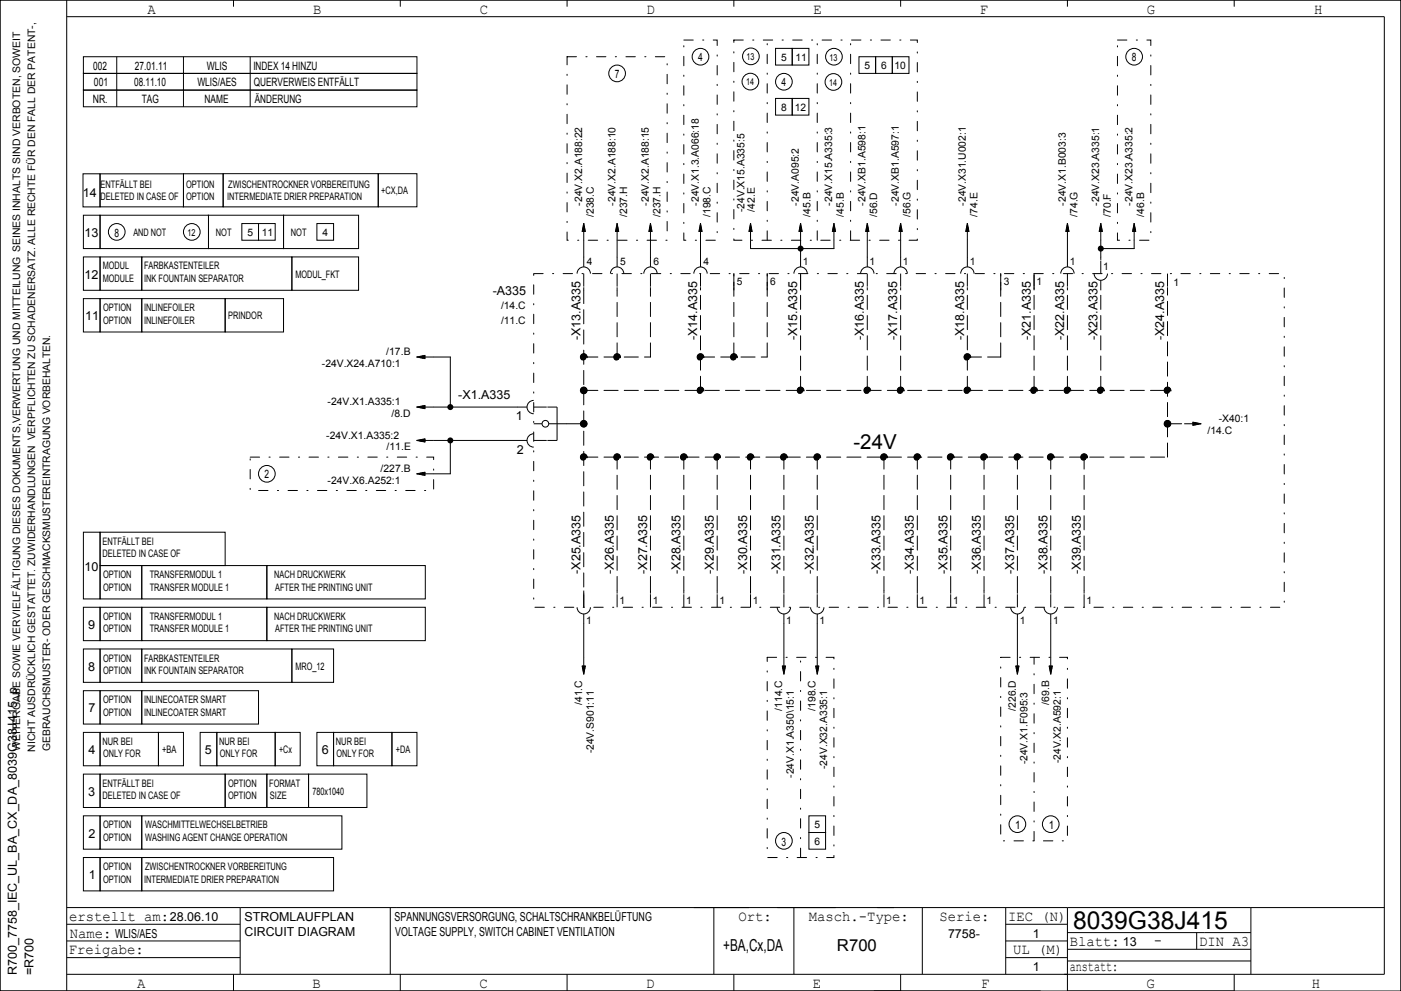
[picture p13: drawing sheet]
<svg xmlns="http://www.w3.org/2000/svg" width="420mm" height="297mm" viewBox="0 0 420 297" stroke-linecap="round" stroke-linejoin="round" font-family="sans-serif">
<defs><g id="words">
<text font-size="7.4" x="321.7" y="278.5">8039G38J415</text>
<text font-size="6.2" x="255.8" y="134.5">­24V</text>
<g font-size="4.9">
<text x="216.8" y="285">+BA,Cx,DA</text>
<text x="250.9" y="285">R700</text>
</g>
<g font-size="4.4">
<text x="44.3" y="4.2">A</text>
<text x="93.8" y="4.2">B</text>
<text x="143.9" y="4.2">C</text>
<text x="193.9" y="4.2">D</text>
<text x="243.8" y="4.2">E</text>
<text x="293.8" y="4.2">F</text>
<text x="343.8" y="4.2">G</text>
<text x="394" y="4.2">H</text>
<text x="20.7" y="276">erstellt am:</text>
<text x="221.4" y="276">Ort:</text>
<text x="242.5" y="276">Masch.­Type:</text>
<text x="281.6" y="276">Serie:</text>
<text x="302.2" y="276">IEC (N)</text>
<text x="20.9" y="281">Name:</text>
<text x="20.6" y="286">Freigabe:</text>
<text x="303.7" y="286">UL (M)</text>
<text x="320.7" y="283.5">Blatt:</text>
<text x="346" y="283.2">­</text>
<text x="359.5" y="283.5">DIN A3</text>
<text x="320.7" y="291">anstatt:</text>
<text x="41.1" y="296">A</text>
<text x="93.7" y="296">B</text>
<text x="143.7" y="296">C</text>
<text x="193.7" y="296">D</text>
<text x="243.7" y="296">E</text>
<text x="294.1" y="296">F</text>
<text x="343.7" y="296">G</text>
<text x="393.3" y="296">H</text>
</g>
<g font-size="3.7">
<text x="24.8" y="58.9">14</text>
<text x="25.3" y="71">13</text>
<text x="25.3" y="83.5">12</text>
<text x="147.7" y="88.5">­A335</text>
<text x="25.6" y="96">11</text>
<text x="174" y="102" transform="rotate(-90 174 102)">­X13.A335</text>
<text x="209" y="102" transform="rotate(-90 209 102)">­X14.A335</text>
<text x="239" y="102" transform="rotate(-90 239 102)">­X15.A335</text>
<text x="259" y="102" transform="rotate(-90 259 102)">­X16.A335</text>
<text x="269" y="102" transform="rotate(-90 269 102)">­X17.A335</text>
<text x="289" y="102" transform="rotate(-90 289 102)">­X18.A335</text>
<text x="309" y="102" transform="rotate(-90 309 102)">­X21.A335</text>
<text x="319" y="102" transform="rotate(-90 319 102)">­X22.A335</text>
<text x="329" y="102" transform="rotate(-90 329 102)">­X23.A335</text>
<text x="349" y="102" transform="rotate(-90 349 102)">­X24.A335</text>
<text x="137.4" y="119.5">­X1.A335</text>
<text x="154.6" y="126">1</text>
<text x="154.9" y="136">2</text>
<text x="25.3" y="171">10</text>
<text x="174" y="172" transform="rotate(-90 174 172)">­X25.A335</text>
<text x="184" y="172" transform="rotate(-90 184 172)">­X26.A335</text>
<text x="194" y="172" transform="rotate(-90 194 172)">­X27.A335</text>
<text x="204" y="172" transform="rotate(-90 204 172)">­X28.A335</text>
<text x="214" y="172" transform="rotate(-90 214 172)">­X29.A335</text>
<text x="224" y="172" transform="rotate(-90 224 172)">­X30.A335</text>
<text x="234" y="172" transform="rotate(-90 234 172)">­X31.A335</text>
<text x="244" y="172" transform="rotate(-90 244 172)">­X32.A335</text>
<text x="264" y="172" transform="rotate(-90 264 172)">­X33.A335</text>
<text x="274" y="172" transform="rotate(-90 274 172)">­X34.A335</text>
<text x="284" y="172" transform="rotate(-90 284 172)">­X35.A335</text>
<text x="294" y="172" transform="rotate(-90 294 172)">­X36.A335</text>
<text x="304" y="172" transform="rotate(-90 304 172)">­X37.A335</text>
<text x="314" y="172" transform="rotate(-90 314 172)">­X38.A335</text>
<text x="324" y="172" transform="rotate(-90 324 172)">­X39.A335</text>
<text x="26.5" y="188.5">9</text>
<text x="26.5" y="201">8</text>
<text x="26.5" y="213.5">7</text>
<text x="26.5" y="226">4</text>
<text x="61.5" y="226">5</text>
<text x="96.5" y="226">6</text>
<text x="26.5" y="238.5">3</text>
<text x="26.5" y="251">2</text>
<text x="26.6" y="263.5">1</text>
<text x="50.9" y="276">28.06.10</text>
<text x="73.3" y="276">STROMLAUFPLAN</text>
<text x="118.3" y="276">SPANNUNGSVERSORGUNG, SCHALTSCHRANKBELÜFTUNG</text>
<text x="34.5" y="281">WLIS/AES</text>
<text x="73.3" y="280.5">CIRCUIT DIAGRAM</text>
<text x="118.5" y="280.5">VOLTAGE SUPPLY, SWITCH CABINET VENTILATION</text>
<text x="284.2" y="281">7758­</text>
<text x="309.6" y="281">1</text>
<text x="336.6" y="283.5">13</text>
<text x="5" y="292.3" transform="rotate(-90 5 292.3)">R700_7758_IEC_UL_BA_CX_DA_8039G38J415_p</text>
<text x="10" y="292.2" transform="rotate(-90 10 292.2)">=R700</text>
<text x="309.6" y="291">1</text>
</g>
<g font-size="3.5">
<text x="27.9" y="20.9">002</text>
<text x="40.4" y="20.9">27.01.11</text>
<text x="62" y="20.9">WLIS</text>
<text x="75.9" y="20.9">INDEX 14 HINZU</text>
<text x="184.3" y="23.4">7</text>
<text x="209.3" y="18.4">4</text>
<text x="339.3" y="18.4">8</text>
<text x="28.2" y="25.9">001</text>
<text x="40.2" y="25.9">08.11.10</text>
<text x="59.2" y="25.9">WLIS/AES</text>
<text x="76" y="25.9">QUERVERWEIS ENTFÄLLT</text>
<text x="234.3" y="25.9">4</text>
<text x="27.8" y="30.9">NR.</text>
<text x="42.5" y="30.9">TAG</text>
<text x="61.3" y="30.9">NAME</text>
<text x="76.4" y="30.9">ÄNDERUNG</text>
<text x="34.3" y="70.9">8</text>
<text x="79.3" y="143.4">2</text>
<text x="304.4" y="248.4">1</text>
<text x="314.4" y="248.4">1</text>
<text x="234.3" y="253.4">3</text>
</g>
<g font-size="3.1">
<text x="234.2" y="18.3">5</text>
<text x="238.5" y="18.3">11</text>
<text x="259.1" y="20.7">5</text>
<text x="264.2" y="20.7">6</text>
<text x="268.2" y="20.7">10</text>
<text x="234.2" y="33.2">8</text>
<text x="238.2" y="33.2">12</text>
<text x="30.1" y="56.2">ENTFÄLLT BEI</text>
<text x="30.1" y="60">DELETED IN CASE OF</text>
<text x="55.8" y="56.2">OPTION</text>
<text x="55.8" y="60">OPTION</text>
<text x="68.1" y="60">INTERMEDIATE DRIER PREPARATION</text>
<text x="68.4" y="56.2">ZWISCHENTROCKNER VORBEREITUNG</text>
<text x="114.3" y="58.2">+CX,DA</text>
<text x="174.5" y="61.6" transform="rotate(-90 174.5 61.6)">­24V.X2.A188:22</text>
<text x="178" y="65" transform="rotate(-90 178 65)">/238.C</text>
<text x="184.5" y="61.6" transform="rotate(-90 184.5 61.6)">­24V.X2.A188:10</text>
<text x="188" y="65" transform="rotate(-90 188 65)">/237.H</text>
<text x="194.5" y="61.6" transform="rotate(-90 194.5 61.6)">­24V.X2.A188:15</text>
<text x="198" y="65" transform="rotate(-90 198 65)">/237.H</text>
<text x="209.5" y="61.6" transform="rotate(-90 209.5 61.6)">­24V.X1.3.A066:18</text>
<text x="213" y="65" transform="rotate(-90 213 65)">/198.C</text>
<text x="223.2" y="63.6" transform="rotate(-90 223.2 63.6)">­24V.X15.A335:5</text>
<text x="226.3" y="63.5" transform="rotate(-90 226.3 63.5)">/42.E</text>
<text x="239.5" y="61.6" transform="rotate(-90 239.5 61.6)">­24V.A095:2</text>
<text x="243" y="65" transform="rotate(-90 243 65)">/45.B</text>
<text x="249.5" y="61.6" transform="rotate(-90 249.5 61.6)">­24V.X15.A335:3</text>
<text x="253" y="65" transform="rotate(-90 253 65)">/45.B</text>
<text x="259.5" y="61.6" transform="rotate(-90 259.5 61.6)">­24V.XB1.A598:1</text>
<text x="263" y="65" transform="rotate(-90 263 65)">/56.D</text>
<text x="269.5" y="61.6" transform="rotate(-90 269.5 61.6)">­24V.XB1.A597:1</text>
<text x="273" y="65" transform="rotate(-90 273 65)">/56.G</text>
<text x="289.5" y="61.6" transform="rotate(-90 289.5 61.6)">­24V.X31.U002:1</text>
<text x="293" y="65" transform="rotate(-90 293 65)">/74.E</text>
<text x="319.5" y="61.6" transform="rotate(-90 319.5 61.6)">­24V.X1.B003:3</text>
<text x="323" y="65" transform="rotate(-90 323 65)">/74.G</text>
<text x="329.5" y="61.6" transform="rotate(-90 329.5 61.6)">­24V.X23.A335:1</text>
<text x="333" y="65" transform="rotate(-90 333 65)">/70.F</text>
<text x="339.5" y="61.6" transform="rotate(-90 339.5 61.6)">­24V.X23.A335:2</text>
<text x="343" y="65" transform="rotate(-90 343 65)">/46.B</text>
<text x="40" y="70.7">AND NOT</text>
<text x="64.7" y="70.7">NOT</text>
<text x="74.2" y="70.7">5</text>
<text x="78.5" y="70.7">11</text>
<text x="87.2" y="70.7">NOT</text>
<text x="96.7" y="70.7">4</text>
<text x="30.8" y="80.8">MODUL</text>
<text x="43.2" y="80.8">FARBKASTENTEILER</text>
<text x="88.6" y="83.3">MODUL_FKT</text>
<text x="175.9" y="79.5">4</text>
<text x="185.9" y="79.5">5</text>
<text x="195.9" y="79.5">6</text>
<text x="210.9" y="79.5">4</text>
<text x="240.7" y="79.5">1</text>
<text x="260.7" y="79.5">1</text>
<text x="270.7" y="79.5">1</text>
<text x="290.7" y="79.5">1</text>
<text x="320.7" y="79.5">1</text>
<text x="330.7" y="81">1</text>
<text x="30.8" y="84.5">MODULE</text>
<text x="43.2" y="84.5">INK FOUNTAIN SEPARATOR</text>
<text x="220.9" y="85.5">5</text>
<text x="230.9" y="85.5">6</text>
<text x="300.9" y="85.5">3</text>
<text x="310.7" y="85.5">1</text>
<text x="351.8" y="85.7">1</text>
<text x="30.9" y="93.2">OPTION</text>
<text x="43.2" y="93.2">INLINEFOILER</text>
<text x="68.4" y="95.8">PRINDOR</text>
<text x="150.2" y="92.6">/14.C</text>
<text x="30.9" y="97">OPTION</text>
<text x="43.2" y="97">INLINEFOILER</text>
<text x="150.2" y="97">/11.C</text>
<text x="115.8" y="106.5">/17.B</text>
<text x="96.5" y="110">­24V.X24.A710:1</text>
<text x="98.2" y="121.5">­24V.X1.A335:1</text>
<text x="117.4" y="125">/8.D</text>
<text x="97.8" y="131.5">­24V.X1.A335:2</text>
<text x="362" y="130">/14.C</text>
<text x="365.4" y="126.5">­X40:1</text>
<text x="115.9" y="135">/11.E</text>
<text x="114.1" y="141.5">/227.B</text>
<text x="98.2" y="145">­24V.X6.A252:1</text>
<text x="30.7" y="163.2">ENTFÄLLT BEI</text>
<text x="30.7" y="167">DELETED IN CASE OF</text>
<text x="30.9" y="173.2">OPTION</text>
<text x="44.9" y="173.2">TRANSFERMODUL 1</text>
<text x="82.2" y="173.2">NACH DRUCKWERK</text>
<text x="30.9" y="177">OPTION</text>
<text x="44.9" y="177">TRANSFER MODULE 1</text>
<text x="82.5" y="177">AFTER THE PRINTING UNIT</text>
<text x="30.9" y="185.8">OPTION</text>
<text x="44.9" y="185.8">TRANSFERMODUL 1</text>
<text x="82.2" y="185.8">NACH DRUCKWERK</text>
<text x="185.7" y="181">1</text>
<text x="195.7" y="181">1</text>
<text x="205.7" y="181">1</text>
<text x="215.7" y="181">1</text>
<text x="225.7" y="181">1</text>
<text x="265.7" y="181">1</text>
<text x="275.7" y="181">1</text>
<text x="285.7" y="181">1</text>
<text x="295.7" y="181">1</text>
<text x="325.7" y="181">1</text>
<text x="30.9" y="189.5">OPTION</text>
<text x="44.9" y="189.5">TRANSFER MODULE 1</text>
<text x="82.5" y="189.5">AFTER THE PRINTING UNIT</text>
<text x="175.7" y="187">1</text>
<text x="235.7" y="187">1</text>
<text x="245.7" y="187">1</text>
<text x="305.7" y="187">1</text>
<text x="315.7" y="187">1</text>
<text x="30.9" y="198.2">OPTION</text>
<text x="30.9" y="202">OPTION</text>
<text x="43.2" y="198.2">FARBKASTENTEILER</text>
<text x="43.2" y="202">INK FOUNTAIN SEPARATOR</text>
<text x="88.6" y="200.8">MRO_12</text>
<text x="30.9" y="210.7">OPTION</text>
<text x="30.9" y="214.5">OPTION</text>
<text x="43.2" y="210.7">INLINECOATER SMART</text>
<text x="43.2" y="214.5">INLINECOATER SMART</text>
<text x="174.5" y="211.3" transform="rotate(-90 174.5 211.3)">/41.C</text>
<text x="234.5" y="213" transform="rotate(-90 234.5 213)">/114.C</text>
<text x="244.5" y="213" transform="rotate(-90 244.5 213)">/198.C</text>
<text x="304.5" y="213" transform="rotate(-90 304.5 213)">/226.D</text>
<text x="314.5" y="211.2" transform="rotate(-90 314.5 211.2)">/69.B</text>
<text x="6" y="225" transform="rotate(-90 6 225)">WEITERGABE SOWIE VERVIELFÄLTIGUNG DIESES DOKUMENTS,VERWERTUNG UND MITTEILUNG SEINES INHALTS SIND VERBOTEN, SOWEIT</text>
<text x="10.5" y="225.3" transform="rotate(-90 10.5 225.3)">NICHT AUSDRÜCKLICH GESTATTET. ZUWIDERHANDLUNGEN VERPFLICHTEN ZU SCHADENERSATZ. ALLE RECHTE FÜR DEN FALL DER PATENT­,</text>
<text x="15" y="225.1" transform="rotate(-90 15 225.1)">GEBRAUCHSMUSTER­ ODER GESCHMACKSMUSTEREINTRAGUNG VORBEHALTEN.</text>
<text x="30.7" y="223.3">NUR BEI</text>
<text x="30.9" y="227">ONLY FOR</text>
<text x="48.6" y="225.8">+BA</text>
<text x="65.7" y="223.3">NUR BEI</text>
<text x="65.9" y="227">ONLY FOR</text>
<text x="83.6" y="225.8">+Cx</text>
<text x="100.7" y="223.3">NUR BEI</text>
<text x="100.9" y="227">ONLY FOR</text>
<text x="118.6" y="225.8">+DA</text>
<text x="178" y="225.8" transform="rotate(-90 178 225.8)">­24V.S901:11</text>
<text x="238" y="233.1" transform="rotate(-90 238 233.1)">­24V.X1.A350\15:1</text>
<text x="248" y="230.5" transform="rotate(-90 248 230.5)">­24V.X32.A335:1</text>
<text x="308" y="229.1" transform="rotate(-90 308 229.1)">­24V.X1.F095:3</text>
<text x="318" y="228.8" transform="rotate(-90 318 228.8)">­24V.X2.A592:1</text>
<text x="30.7" y="235.8">ENTFÄLLT BEI</text>
<text x="30.7" y="239.5">DELETED IN CASE OF</text>
<text x="68.4" y="235.8">OPTION</text>
<text x="68.4" y="239.5">OPTION</text>
<text x="80.7" y="235.8">FORMAT</text>
<text x="80.9" y="239.5">SIZE</text>
<text x="93.7" y="238.3">780x1040</text>
<text x="30.9" y="248.2">OPTION</text>
<text x="43.5" y="248.2">WASCHMITTELWECHSELBETRIEB</text>
<text x="244.1" y="248.2">5</text>
<text x="30.9" y="252">OPTION</text>
<text x="43.5" y="252">WASHING AGENT CHANGE OPERATION</text>
<text x="244.1" y="253.3">6</text>
<text x="30.9" y="260.8">OPTION</text>
<text x="43.5" y="260.8">ZWISCHENTROCKNER VORBEREITUNG</text>
<text x="30.9" y="264.5">OPTION</text>
<text x="43.2" y="264.5">INTERMEDIATE DRIER PREPARATION</text>
</g>
<g font-size="2.9">
<text x="223.8" y="18.1">13</text>
<text x="248.7" y="18.2">13</text>
<text x="223.7" y="25.6">14</text>
<text x="248.6" y="25.7">14</text>
<text x="56.2" y="70.7">12</text>
</g>
</g></defs>
<g fill="none" stroke="#000" stroke-width=".3" stroke-dasharray="2.8 2.8 .4 2.8">
<path d="M170 17h30v55h-30zM205 12h10v60h-10zM220 12h55v60h-55zM335 12h10v60h-10zM230 72v-60M245 72v-60M255 72v-60M160 82h225v100h-225zM75 137h55v10h-55zM230 197h20v60h-20zM300 197h20v55h-20zM240 257v-60"/>
<path d="M310 252v-55"/>
</g>
<g fill="none" stroke="#000" stroke-width=".3" stroke-dasharray="4.2 1.8">
<path d="M175 117h175M175 107h20M185 107v-20M195 107v-20M210 117v-30M210 107h20M220 107v-25M230 107v-25M240 117v-35M260 117v-30M270 117v-30M290 117v-30"/>
<path d="M290 107h10M300 107v-25M310 117v-35M320 117v-30M330 117v-30M170 127h5M175 137h175M350 137v-50M350 127h5M185 177v-40M195 177v-40M205 177v-40"/>
<path d="M215 177v-40M225 177v-40M235 177v-40M245 177v-40M265 177v-40M275 177v-40M285 177v-40M295 177v-40M305 177v-40M315 177v-40M325 177v-40M175 182v-95"/>
<circle cx="175" cy="107" r="1"/>
<circle cx="175" cy="107" r=".9"/>
<circle cx="175" cy="107" r=".7"/>
<circle cx="175" cy="107" r=".5"/>
<circle cx="175" cy="107" r=".8"/>
<circle cx="175" cy="107" r=".6"/>
<circle cx="175" cy="107" r=".3"/>
<circle cx="175" cy="107" r=".4"/>
<circle cx="175" cy="107" r=".2"/>
<circle cx="175" cy="107" r=".1"/>
<circle cx="185" cy="107" r=".9"/>
<circle cx="185" cy="107" r="1"/>
<circle cx="185" cy="107" r=".7"/>
<circle cx="185" cy="107" r=".4"/>
<circle cx="185" cy="107" r=".8"/>
<circle cx="185" cy="107" r=".6"/>
<circle cx="185" cy="107" r=".5"/>
<circle cx="185" cy="107" r=".3"/>
<circle cx="185" cy="107" r=".1"/>
<circle cx="185" cy="107" r=".2"/>
<circle cx="210" cy="117" r="1"/>
<circle cx="210" cy="107" r="1"/>
<circle cx="210" cy="117" r=".9"/>
<circle cx="210" cy="107" r=".9"/>
<circle cx="210" cy="117" r=".5"/>
<circle cx="210" cy="117" r=".8"/>
<circle cx="210" cy="107" r=".5"/>
<circle cx="210" cy="117" r=".7"/>
<circle cx="210" cy="107" r=".8"/>
<circle cx="210" cy="107" r=".7"/>
<circle cx="210" cy="107" r=".4"/>
<circle cx="210" cy="117" r=".4"/>
<circle cx="210" cy="107" r=".6"/>
<circle cx="210" cy="117" r=".6"/>
<circle cx="210" cy="107" r=".3"/>
<circle cx="210" cy="117" r=".3"/>
<circle cx="210" cy="107" r=".2"/>
<circle cx="210" cy="117" r=".1"/>
<circle cx="210" cy="107" r=".1"/>
<circle cx="210" cy="117" r=".2"/>
<circle cx="220" cy="107" r=".9"/>
<circle cx="220" cy="107" r="1"/>
<circle cx="220" cy="107" r=".8"/>
<circle cx="220" cy="107" r=".6"/>
<circle cx="220" cy="107" r=".7"/>
<circle cx="220" cy="107" r=".4"/>
<circle cx="220" cy="107" r=".3"/>
<circle cx="220" cy="107" r=".5"/>
<circle cx="220" cy="107" r=".1"/>
<circle cx="220" cy="107" r=".2"/>
<circle cx="240" cy="117" r="1"/>
<circle cx="240" cy="117" r=".9"/>
<circle cx="240" cy="117" r=".6"/>
<circle cx="240" cy="117" r=".7"/>
<circle cx="240" cy="117" r=".8"/>
<circle cx="240" cy="117" r=".4"/>
<circle cx="240" cy="117" r=".5"/>
<circle cx="240" cy="117" r=".3"/>
<circle cx="240" cy="117" r=".1"/>
<circle cx="240" cy="117" r=".2"/>
<circle cx="260" cy="117" r="1"/>
<circle cx="260" cy="117" r=".9"/>
<circle cx="260" cy="117" r=".8"/>
<circle cx="260" cy="117" r=".5"/>
<circle cx="260" cy="117" r=".7"/>
<circle cx="260" cy="117" r=".4"/>
<circle cx="260" cy="117" r=".6"/>
<circle cx="260" cy="117" r=".3"/>
<circle cx="260" cy="117" r=".1"/>
<circle cx="260" cy="117" r=".2"/>
<circle cx="270" cy="117" r=".9"/>
<circle cx="270" cy="117" r=".8"/>
<circle cx="270" cy="117" r="1"/>
<circle cx="270" cy="117" r=".6"/>
<circle cx="270" cy="117" r=".7"/>
<circle cx="270" cy="117" r=".3"/>
<circle cx="270" cy="117" r=".4"/>
<circle cx="270" cy="117" r=".5"/>
<circle cx="270" cy="117" r=".1"/>
<circle cx="270" cy="117" r=".2"/>
<circle cx="290" cy="117" r="1"/>
<circle cx="290" cy="107" r="1"/>
<circle cx="290" cy="107" r=".9"/>
<circle cx="290" cy="117" r=".9"/>
<circle cx="290" cy="107" r=".6"/>
<circle cx="290" cy="117" r=".6"/>
<circle cx="290" cy="117" r=".7"/>
<circle cx="290" cy="117" r=".8"/>
<circle cx="290" cy="107" r=".8"/>
<circle cx="290" cy="107" r=".7"/>
<circle cx="290" cy="107" r=".3"/>
<circle cx="290" cy="107" r=".4"/>
<circle cx="290" cy="117" r=".3"/>
<circle cx="290" cy="117" r=".4"/>
<circle cx="290" cy="117" r=".5"/>
<circle cx="290" cy="107" r=".5"/>
<circle cx="290" cy="117" r=".1"/>
<circle cx="290" cy="107" r=".1"/>
<circle cx="290" cy="107" r=".2"/>
<circle cx="290" cy="117" r=".2"/>
<circle cx="310" cy="117" r=".9"/>
<circle cx="310" cy="117" r="1"/>
<circle cx="310" cy="117" r=".8"/>
<circle cx="310" cy="117" r=".5"/>
<circle cx="310" cy="117" r=".6"/>
<circle cx="310" cy="117" r=".7"/>
<circle cx="310" cy="117" r=".4"/>
<circle cx="310" cy="117" r=".3"/>
<circle cx="310" cy="117" r=".1"/>
<circle cx="310" cy="117" r=".2"/>
<circle cx="320" cy="117" r=".9"/>
<circle cx="320" cy="117" r=".5"/>
<circle cx="320" cy="117" r=".8"/>
<circle cx="320" cy="117" r="1"/>
<circle cx="320" cy="117" r=".6"/>
<circle cx="320" cy="117" r=".7"/>
<circle cx="320" cy="117" r=".3"/>
<circle cx="320" cy="117" r=".4"/>
<circle cx="320" cy="117" r=".2"/>
<circle cx="320" cy="117" r=".1"/>
<circle cx="330" cy="117" r="1"/>
<circle cx="330" cy="117" r=".7"/>
<circle cx="330" cy="117" r=".9"/>
<circle cx="330" cy="117" r=".8"/>
<circle cx="330" cy="117" r=".4"/>
<circle cx="330" cy="117" r=".5"/>
<circle cx="330" cy="117" r=".6"/>
<circle cx="330" cy="117" r=".3"/>
<circle cx="330" cy="117" r=".1"/>
<circle cx="330" cy="117" r=".2"/>
<circle cx="350" cy="117" r="1"/>
<circle cx="350" cy="117" r=".9"/>
<circle cx="350" cy="117" r=".5"/>
<circle cx="350" cy="117" r=".8"/>
<circle cx="350" cy="117" r=".7"/>
<circle cx="350" cy="117" r=".4"/>
<circle cx="350" cy="117" r=".6"/>
<circle cx="350" cy="117" r=".3"/>
<circle cx="350" cy="117" r=".1"/>
<circle cx="350" cy="117" r=".2"/>
<circle cx="175" cy="137" r="1"/>
<circle cx="175" cy="137" r=".9"/>
<circle cx="175" cy="137" r=".7"/>
<circle cx="175" cy="137" r=".5"/>
<circle cx="175" cy="137" r=".8"/>
<circle cx="175" cy="137" r=".6"/>
<circle cx="175" cy="137" r=".3"/>
<circle cx="175" cy="137" r=".4"/>
<circle cx="175" cy="137" r=".1"/>
<circle cx="175" cy="137" r=".2"/>
<circle cx="185" cy="137" r=".9"/>
<circle cx="185" cy="137" r="1"/>
<circle cx="185" cy="137" r=".4"/>
<circle cx="185" cy="137" r=".7"/>
<circle cx="185" cy="137" r=".8"/>
<circle cx="185" cy="137" r=".5"/>
<circle cx="185" cy="137" r=".6"/>
<circle cx="185" cy="137" r=".3"/>
<circle cx="185" cy="137" r=".1"/>
<circle cx="185" cy="137" r=".2"/>
<circle cx="195" cy="137" r=".9"/>
<circle cx="195" cy="137" r="1"/>
<circle cx="195" cy="137" r=".5"/>
<circle cx="195" cy="137" r=".8"/>
<circle cx="195" cy="137" r=".7"/>
<circle cx="195" cy="137" r=".4"/>
<circle cx="195" cy="137" r=".6"/>
<circle cx="195" cy="137" r=".3"/>
<circle cx="195" cy="137" r=".2"/>
<circle cx="195" cy="137" r=".1"/>
<circle cx="205" cy="137" r=".9"/>
<circle cx="205" cy="137" r="1"/>
<circle cx="205" cy="137" r=".4"/>
<circle cx="205" cy="137" r=".6"/>
<circle cx="205" cy="137" r=".7"/>
<circle cx="205" cy="137" r=".8"/>
<circle cx="205" cy="137" r=".5"/>
<circle cx="205" cy="137" r=".3"/>
<circle cx="205" cy="137" r=".1"/>
<circle cx="205" cy="137" r=".2"/>
<circle cx="215" cy="137" r=".9"/>
<circle cx="215" cy="137" r=".8"/>
<circle cx="215" cy="137" r=".5"/>
<circle cx="215" cy="137" r="1"/>
<circle cx="215" cy="137" r=".6"/>
<circle cx="215" cy="137" r=".7"/>
<circle cx="215" cy="137" r=".4"/>
<circle cx="215" cy="137" r=".3"/>
<circle cx="215" cy="137" r=".2"/>
<circle cx="215" cy="137" r=".1"/>
<circle cx="225" cy="137" r="1"/>
<circle cx="225" cy="137" r=".7"/>
<circle cx="225" cy="137" r=".9"/>
<circle cx="225" cy="137" r=".4"/>
<circle cx="225" cy="137" r=".5"/>
<circle cx="225" cy="137" r=".8"/>
<circle cx="225" cy="137" r=".6"/>
<circle cx="225" cy="137" r=".3"/>
<circle cx="225" cy="137" r=".1"/>
<circle cx="225" cy="137" r=".2"/>
<circle cx="235" cy="137" r=".9"/>
<circle cx="235" cy="137" r="1"/>
<circle cx="235" cy="137" r=".8"/>
<circle cx="235" cy="137" r=".4"/>
<circle cx="235" cy="137" r=".7"/>
<circle cx="235" cy="137" r=".6"/>
<circle cx="235" cy="137" r=".5"/>
<circle cx="235" cy="137" r=".3"/>
<circle cx="235" cy="137" r=".1"/>
<circle cx="235" cy="137" r=".2"/>
<circle cx="245" cy="137" r="1"/>
<circle cx="245" cy="137" r=".7"/>
<circle cx="245" cy="137" r=".4"/>
<circle cx="245" cy="137" r=".9"/>
<circle cx="245" cy="137" r=".5"/>
<circle cx="245" cy="137" r=".8"/>
<circle cx="245" cy="137" r=".6"/>
<circle cx="245" cy="137" r=".3"/>
<circle cx="245" cy="137" r=".2"/>
<circle cx="245" cy="137" r=".1"/>
<circle cx="265" cy="137" r="1"/>
<circle cx="265" cy="137" r=".9"/>
<circle cx="265" cy="137" r=".5"/>
<circle cx="265" cy="137" r=".8"/>
<circle cx="265" cy="137" r=".6"/>
<circle cx="265" cy="137" r=".4"/>
<circle cx="265" cy="137" r=".7"/>
<circle cx="265" cy="137" r=".3"/>
<circle cx="265" cy="137" r=".2"/>
<circle cx="265" cy="137" r=".1"/>
<circle cx="275" cy="137" r=".9"/>
<circle cx="275" cy="137" r="1"/>
<circle cx="275" cy="137" r=".6"/>
<circle cx="275" cy="137" r=".4"/>
<circle cx="275" cy="137" r=".7"/>
<circle cx="275" cy="137" r=".8"/>
<circle cx="275" cy="137" r=".5"/>
<circle cx="275" cy="137" r=".3"/>
<circle cx="275" cy="137" r=".1"/>
<circle cx="275" cy="137" r=".2"/>
<circle cx="285" cy="137" r=".9"/>
<circle cx="285" cy="137" r="1"/>
<circle cx="285" cy="137" r=".5"/>
<circle cx="285" cy="137" r=".8"/>
<circle cx="285" cy="137" r=".7"/>
<circle cx="285" cy="137" r=".4"/>
<circle cx="285" cy="137" r=".6"/>
<circle cx="285" cy="137" r=".3"/>
<circle cx="285" cy="137" r=".1"/>
<circle cx="285" cy="137" r=".2"/>
<circle cx="295" cy="137" r="1"/>
<circle cx="295" cy="137" r=".7"/>
<circle cx="295" cy="137" r=".4"/>
<circle cx="295" cy="137" r=".9"/>
<circle cx="295" cy="137" r=".5"/>
<circle cx="295" cy="137" r=".8"/>
<circle cx="295" cy="137" r=".6"/>
<circle cx="295" cy="137" r=".3"/>
<circle cx="295" cy="137" r=".1"/>
<circle cx="295" cy="137" r=".2"/>
<circle cx="305" cy="137" r=".9"/>
<circle cx="305" cy="137" r=".8"/>
<circle cx="305" cy="137" r="1"/>
<circle cx="305" cy="137" r=".6"/>
<circle cx="305" cy="137" r=".4"/>
<circle cx="305" cy="137" r=".3"/>
<circle cx="305" cy="137" r=".7"/>
<circle cx="305" cy="137" r=".5"/>
<circle cx="305" cy="137" r=".1"/>
<circle cx="305" cy="137" r=".2"/>
<circle cx="315" cy="137" r="1"/>
<circle cx="315" cy="137" r=".7"/>
<circle cx="315" cy="137" r=".4"/>
<circle cx="315" cy="137" r=".9"/>
<circle cx="315" cy="137" r=".5"/>
<circle cx="315" cy="137" r=".8"/>
<circle cx="315" cy="137" r=".6"/>
<circle cx="315" cy="137" r=".3"/>
<circle cx="315" cy="137" r=".2"/>
<circle cx="315" cy="137" r=".1"/>
<circle cx="325" cy="137" r=".9"/>
<circle cx="325" cy="137" r="1"/>
<circle cx="325" cy="137" r=".6"/>
<circle cx="325" cy="137" r=".4"/>
<circle cx="325" cy="137" r=".7"/>
<circle cx="325" cy="137" r=".8"/>
<circle cx="325" cy="137" r=".5"/>
<circle cx="325" cy="137" r=".3"/>
<circle cx="325" cy="137" r=".1"/>
<circle cx="325" cy="137" r=".2"/>
</g>
<g fill="none" stroke="#000" stroke-width=".3">
<path d="M0 0h420v297h-420zM20 0v297M20 5h395v287h-395M25 17h100v5h-100zM35 17v15M55 17v15M70 0v2M75 17v15M120 0v2M170 0v2M220 0v2M232.5 14.5h5v5h-5z"/>
<path d="M237.5 14.5h5v5h-5zM257.5 17h5v5h-5zM262.5 17h5v5h-5zM267.5 17h5v5h-5zM270 0v2M320 0v2M370 0v2M25 27h100v5h-100zM25 22h100v5h-100zM232.5 29.5h5v5h-5zM237.5 29.5h5v5h-5zM24.9 52.1h5.1v9.9h-5.1z"/>
<path d="M30 52.1h25v9.9h-25zM55 52.1h11.9v9.9h-11.9zM66.9 52h46.5v10h-46.5zM113.4 52.1h11.6v9.9h-11.6zM25 77h5v10h-5zM25 64.5h5v10h-5zM30 77h12.5v10h-12.5zM30 64.5h32.5v10h-32.5zM42.5 77h45v10h-45zM62.5 64.5h22.5v10h-22.5zM72.5 67h5v5h-5zM77.5 67h5v5h-5z"/>
<path d="M85 64.5h22.5v10h-22.5zM87.5 77h20v10h-20zM95 67h5v5h-5zM174.6 69.1v.4M174.7 68.5v1M174.8 68v1.5M174.9 67.5v2M175 66.9v13.1M175 66.9l.5 2.6M175 66.9l-.5 2.6M175.1 67.6v1.9M175.2 68v1.5"/>
<path d="M175.3 68.5v1M175.4 69.1v.4M184.6 69.1v.4M184.7 68.5v1M184.8 68v1.5M184.9 67.5v2M185 66.9v13.1M185 66.9l.5 2.6M185 66.9l-.5 2.6M185.1 67.6v1.9M185.2 68v1.5M185.3 68.5v1"/>
<path d="M185.4 69.1v.4M194.6 69.1v.4M194.7 68.5v1M194.8 68v1.5M194.9 67.5v2M195 66.9v13.1M195 66.9l.5 2.6M195 66.9l-.5 2.6M195.1 67.6v1.9M195.2 68v1.5M195.3 68.5v1M195.4 69.1v.4"/>
<path d="M209.6 69.1v.4M209.7 68.5v1M209.8 68v1.5M209.9 67.5v2M210 66.9v13.1M210 66.9l.5 2.6M210 66.9l-.5 2.6M210.1 67.6v1.9M210.2 68v1.5M210.3 68.5v1M210.4 69.1v.4M224.6 69.1v.4"/>
<path d="M224.7 68.5v1M224.8 68v1.5M224.9 67.5v2M225 66.9v7.6h25v-7.6M225 66.9l.5 2.6M225 66.9l-.5 2.6M225.1 67.6v1.9M225.2 68v1.5M225.3 68.5v1M225.4 69.1v.4M239.6 69.1v.4M239.7 68.5v1"/>
<path d="M239.8 68v1.5M239.9 67.5v2M240 66.9v13.1M240 66.9l.5 2.6M240 66.9l-.5 2.6M240.1 67.6v1.9M240.2 68v1.5M240.3 68.5v1M240.4 69.1v.4M249.6 69.1v.4M249.7 68.5v1M249.8 68v1.5"/>
<path d="M249.9 67.5v2M250 66.9l.5 2.6M250 66.9l-.5 2.6M250.1 67.6v1.9M250.2 68v1.5M250.3 68.5v1M250.4 69.1v.4M259.6 69.1v.4M259.7 68.5v1M259.8 68v1.5M259.9 67.5v2M260 66.9v13.1"/>
<path d="M260 66.9l.5 2.6M260 66.9l-.5 2.6M260.1 67.6v1.9M260.2 68v1.5M260.3 68.5v1M260.4 69.1v.4M269.6 69.1v.4M269.7 68.5v1M269.8 68v1.5M269.9 67.5v2M270 66.9v13.1M270 66.9l.5 2.6"/>
<path d="M270 66.9l-.5 2.6M270.1 67.6v1.9M270.2 68v1.5M270.3 68.5v1M270.4 69.1v.4M289.6 69.1v.4M289.7 68.5v1M289.8 68v1.5M289.9 67.5v2M290 66.9v13.1M290 66.9l.5 2.6M290 66.9l-.5 2.6"/>
<path d="M290.1 67.6v1.9M290.2 68v1.5M290.3 68.5v1M290.4 69.1v.4M319.6 69.1v.4M319.7 68.5v1M319.8 68v1.5M319.9 67.5v2M320 66.9v13.1M320 66.9l.5 2.6M320 66.9l-.5 2.6M320.1 67.6v1.9"/>
<path d="M320.2 68v1.5M320.3 68.5v1M320.4 69.1v.4M329.6 69.1v.4M329.7 68.5v1M329.8 68v1.5M329.9 67.5v2M330 66.9v11M330 78.1v3.9M330 66.9l.5 2.6M330 66.9l-.5 2.6M330.1 67.6v1.9"/>
<path d="M330.2 68v1.5M330.3 68.5v1M330.4 69.1v.4M339.6 69.1v.4M339.7 68.5v1M339.8 68v1.5M339.9 67.5v2M340 66.9v7.6h-10M340 66.9l.5 2.6M340 66.9l-.5 2.6M340.1 67.6v1.9M340.2 68v1.5"/>
<path d="M340.3 68.5v1M340.4 69.1v.4M25 89.5h5v10h-5zM30 89.5h12.5v10h-12.5zM42.5 89.5h25v10h-25zM67.5 89.5h17.5v10h-17.5zM173 82a2 2 0 0 1 2-2 2 2 0 0 1 2 2M175 82v3.9M175 86.1v.9M183 82a2 2 0 0 1 2-2 2 2 0 0 1 2 2M185 82v3.9M185 86.1v.9"/>
<path d="M193 82a2 2 0 0 1 2-2 2 2 0 0 1 2 2M195 82v3.9M195 86.1v.9M208 82a2 2 0 0 1 2-2 2 2 0 0 1 2 2M210 82v3.9M210 86.1v.9M220 82v3.9M220 86.1v.9M230 82v3.9M230 86.1v.9M238 82a2 2 0 0 1 2-2 2 2 0 0 1 2 2M240 82v3.9"/>
<path d="M240 86.1v.9M258 82a2 2 0 0 1 2-2 2 2 0 0 1 2 2M260 82v3.9M260 86.1v.9M268 82a2 2 0 0 1 2-2 2 2 0 0 1 2 2M270 82v3.9M270 86.1v.9M288 82a2 2 0 0 1 2-2 2 2 0 0 1 2 2M290 82v3.9M290 86.1v.9M300 82v3.9M300 86.1v.9"/>
<path d="M310 82v3.9M310 86.1v.9M318 82a2 2 0 0 1 2-2 2 2 0 0 1 2 2M320 82v3.9M320 86.1v.9M328 82a2 2 0 0 0 2 2 2 2 0 0 0 2-2M330 84v3M350 82v3.9M350 86.1v.9M124.9 107h10.1v15M124.9 107l2.6 .5M125.5 106.9h2"/>
<path d="M125.6 107.1h1.9M126 106.8h1.5M126 107.2h1.5M126.5 106.7h1M126.5 107.3h1M127.1 106.6h.4M127.1 107.4h.4M127.5 106.5l-2.6 .5M160 120a2 2 0 0 0-2 2 2 2 0 0 0 2 2M124.9 122h33.1M124.9 132h33.1M124.9 122l2.6 .5"/>
<path d="M124.9 132l2.6 .5M125.5 121.9h2M125.5 131.9h2M125.6 122.1h1.9M125.6 132.1h1.9M126 122.2h1.5M126 121.8h1.5M126 132.2h1.5M126 131.8h1.5M126.5 122.3h1M126.5 121.7h1M126.5 132.3h1"/>
<path d="M126.5 131.7h1M127.1 122.4h.4M127.1 121.6h.4M127.1 132.4h.4M127.1 131.6h.4M127.5 121.5l-2.6 .5M127.5 131.5l-2.6 .5M135 132v10h-10.1M160 130a2 2 0 0 0-2 2 2 2 0 0 0 2 2M160 122h3.9M160 132h3.9M160 127h2.5"/>
<path d="M164.1 122h2.9v10h-2.9M164.5 127h5.5M355 127h5.1M357.5 127.4h.4M357.5 127.3h1M357.5 127.2h1.5M357.5 127.1h2M357.5 126.9h1.9M357.5 126.8h1.5M357.5 126.7h1M357.5 126.6h.4M357.5 126.5l2.6 .5"/>
<path d="M360.1 127l-2.6 .5M25 159.5h5v20h-5zM30 159.5h37.5v10h-37.5zM124.9 142l2.6 .5M125.5 141.9h2M125.6 142.1h1.9M126 141.8h1.5M126 142.2h1.5M126.5 141.7h1M126.5 142.3h1M127.1 141.6h.4M127.1 142.4h.4"/>
<path d="M127.5 141.5l-2.6 .5M30 169.5h12.5v10h-12.5zM42.5 169.5h37.5v10h-37.5zM80 169.5h47.5v10h-47.5zM175 177v.9M175 178.1v3.9M185 177v.9M185 178.1v3.9M195 177v.9M195 178.1v3.9M205 177v.9M205 178.1v3.9"/>
<path d="M215 177v.9M215 178.1v3.9M225 177v.9M225 178.1v3.9M235 177v.9M235 178.1v3.9M245 177v.9M245 178.1v3.9M265 177v.9M265 178.1v3.9M275 177v.9M275 178.1v3.9"/>
<path d="M285 177v.9M285 178.1v3.9M295 177v.9M295 178.1v3.9M305 177v.9M305 178.1v3.9M315 177v.9M315 178.1v3.9M325 177v.9M325 178.1v3.9M25 182h5v10h-5zM25 194.5h5v10h-5z"/>
<path d="M30 182h12.5v10h-12.5zM30 194.5h12.5v10h-12.5zM42.5 182h37.5v10h-37.5zM42.5 194.5h45v10h-45zM80 182h47.5v10h-47.5zM87.5 194.5h12.5v10h-12.5zM173 182a2 2 0 0 0 2 2 2 2 0 0 0 2-2M174.5 199.5l.5 2.6M174.6 199.5v.4M174.7 199.5v1M174.8 199.5v1.5M174.9 199.5v1.9"/>
<path d="M175 184v18.1M175.1 199.5v2M175.2 199.5v1.5M175.3 199.5v1M175.4 199.5v.4M175.5 199.5l-.5 2.6M233 182a2 2 0 0 0 2 2 2 2 0 0 0 2-2M234.5 199.5l.5 2.6M234.6 199.5v.4M234.7 199.5v1M234.8 199.5v1.5M234.9 199.5v1.9"/>
<path d="M235 184v18.1M235.1 199.5v2M235.2 199.5v1.5M235.3 199.5v1M235.4 199.5v.4M235.5 199.5l-.5 2.6M243 182a2 2 0 0 0 2 2 2 2 0 0 0 2-2M244.5 199.5l.5 2.6M244.6 199.5v.4M244.7 199.5v1M244.8 199.5v1.5M244.9 199.5v1.9"/>
<path d="M245 184v18.1M245.1 199.5v2M245.2 199.5v1.5M245.3 199.5v1M245.4 199.5v.4M245.5 199.5l-.5 2.6M303 182a2 2 0 0 0 2 2 2 2 0 0 0 2-2M304.5 199.5l.5 2.6M304.6 199.5v.4M304.7 199.5v1M304.8 199.5v1.5M304.9 199.5v1.9"/>
<path d="M305 184v18.1M305.1 199.5v2M305.2 199.5v1.5M305.3 199.5v1M305.4 199.5v.4M305.5 199.5l-.5 2.6M313 182a2 2 0 0 0 2 2 2 2 0 0 0 2-2M314.5 199.5l.5 2.6M314.6 199.5v.4M314.7 199.5v1M314.8 199.5v1.5M314.9 199.5v1.9"/>
<path d="M315 184v18.1M315.1 199.5v2M315.2 199.5v1.5M315.3 199.5v1M315.4 199.5v.4M315.5 199.5l-.5 2.6M25 219.5h5v10h-5zM25 207h5v10h-5zM30 219.5h17.5v10h-17.5zM30 207h12.5v10h-12.5zM42.5 207h35v10h-35zM47.5 219.5h7.5v10h-7.5z"/>
<path d="M60 219.5h5v10h-5zM65 219.5h17.5v10h-17.5zM82.5 219.5h7.5v10h-7.5zM95 219.5h5v10h-5zM100 219.5h17.5v10h-17.5zM117.5 219.5h7.5v10h-7.5zM25 232h5v10h-5zM30 232h37.5v10h-37.5zM67.5 232h12.5v10h-12.5zM80 232h12.5v10h-12.5zM92.5 232h17.5v10h-17.5zM25 257h5v10h-5z"/>
<path d="M25 244.5h5v10h-5zM30 257h12.5v10h-12.5zM30 244.5h12.5v10h-12.5zM42.5 257h57.5v10h-57.5zM42.5 244.5h60v10h-60zM242.5 244.5h5v5h-5zM242.5 249.5h5v5h-5zM20 277h52M20 272h395M72 272v20M117 272v20M214 272v20"/>
<path d="M238 272v20M276.5 272v20M301.5 272v20M301.5 277h18.5M320 272v25h50v-5M320 279.5h55M358.7 279.5v5M375 272v20M20 287h52M20 282h52M70 292v5M120 292v5"/>
<path d="M170 292v5M220 292v5M270 292v5M301.5 287h18.5M301.5 282h18.5M312 297h-312v-297h420v297M320 284.5h55M320 288h55"/>
<circle cx="210" cy="17" r="2.5"/>
<circle cx="225.1" cy="16.9" r="2.5"/>
<circle cx="250" cy="17" r="2.5"/>
<circle cx="340" cy="17" r="2.5"/>
<circle cx="185" cy="22" r="2.5"/>
<circle cx="225" cy="24.5" r="2.5"/>
<circle cx="235" cy="24.5" r="2.5"/>
<circle cx="249.8" cy="24.6" r="2.5"/>
<circle cx="35" cy="69.5" r="2.5"/>
<circle cx="57.5" cy="69.5" r="2.5"/>
<circle cx="175" cy="117" r="1"/>
<circle cx="175" cy="117" r=".9"/>
<circle cx="175" cy="117" r=".7"/>
<circle cx="175" cy="117" r=".5"/>
<circle cx="175" cy="117" r=".8"/>
<circle cx="175" cy="117" r=".6"/>
<circle cx="175" cy="117" r=".3"/>
<circle cx="175" cy="117" r=".4"/>
<circle cx="175" cy="117" r=".2"/>
<circle cx="175" cy="117" r=".1"/>
<circle cx="163.5" cy="127" r="1"/>
<circle cx="175" cy="127" r="1"/>
<circle cx="175" cy="127" r=".8"/>
<circle cx="175" cy="127" r=".5"/>
<circle cx="175" cy="127" r=".7"/>
<circle cx="175" cy="127" r=".9"/>
<circle cx="175" cy="127" r=".6"/>
<circle cx="175" cy="127" r=".3"/>
<circle cx="175" cy="127" r=".4"/>
<circle cx="175" cy="127" r=".2"/>
<circle cx="175" cy="127" r=".1"/>
<circle cx="350" cy="127" r="1"/>
<circle cx="350" cy="127" r=".8"/>
<circle cx="350" cy="127" r=".5"/>
<circle cx="350" cy="127" r=".9"/>
<circle cx="350" cy="127" r=".7"/>
<circle cx="350" cy="127" r=".6"/>
<circle cx="350" cy="127" r=".4"/>
<circle cx="350" cy="127" r=".3"/>
<circle cx="350" cy="127" r=".2"/>
<circle cx="350" cy="127" r=".1"/>
<circle cx="80" cy="142" r="2.5"/>
<circle cx="235" cy="252" r="2.5"/>
<circle cx="305" cy="247" r="2.5"/>
<circle cx="315" cy="247" r="2.5"/>
</g>
<g fill="#000">
<circle cx="240" cy="74.5" r=".9"/>
<circle cx="330" cy="74.5" r=".9"/>
<circle cx="135" cy="122" r=".9"/>
<circle cx="135" cy="132" r=".9"/>
</g>
<use href="#words"/>
</svg>
